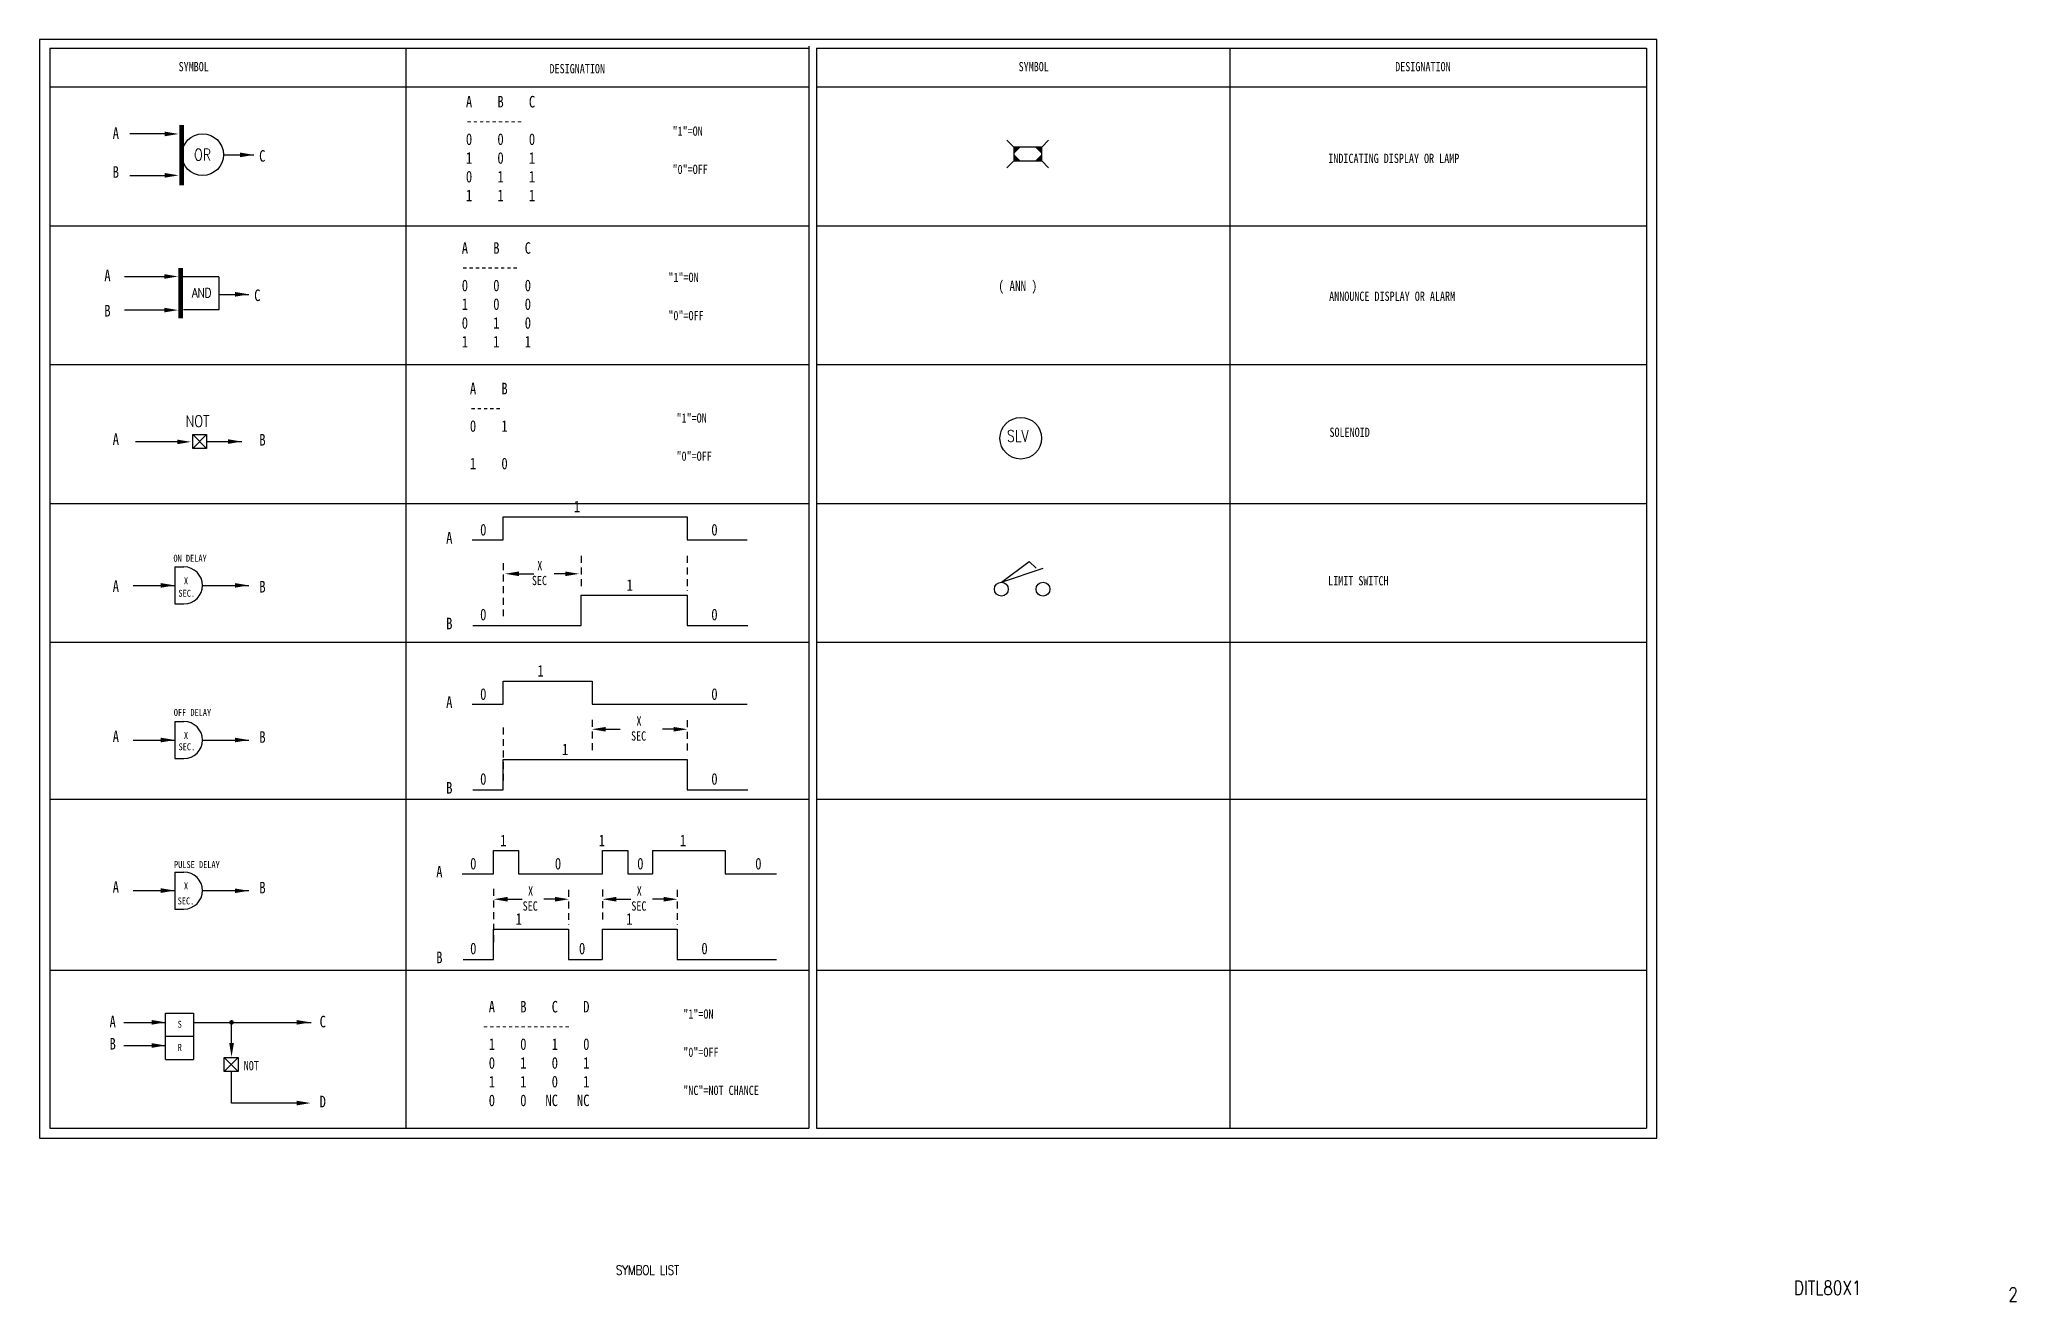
# Model space of a CAD drawing. Extents: x 33 to 460, y -301 to -28.
import ezdxf
from ezdxf.enums import TextEntityAlignment as Align

# ---------------------------------------------------------------- set-up
doc = ezdxf.new("R2010")
doc.units = 0
doc.header["$MEASUREMENT"] = 0
doc.linetypes.add('HIDDEN', pattern=[4, 1.5, -1, 1.5])
for name, color, linetype in [('CON', 4, 'CONTINUOUS'), ('DIM', 3, 'CONTINUOUS'), ('HID', 2, 'HIDDEN')]:
    doc.layers.add(name, color=color, linetype=linetype)
doc.styles.add('ROMANS', font='romans', dxfattribs={"width": 0.8})
doc.styles.get("Standard").update_dxf_attribs({"font": 'kaiu.ttf'})

# ---------------------------------------------------------------- blocks, each defined once
blk = doc.blocks.new('SOLENOID')
at = {"layer": 'CON'}
blk.add_circle((4.44, -5.05), 4.5, dxfattribs=at)
at = {"layer": 'CON', "style": 'ROMANS', "width": 0.8}
blk.add_text('SLV', height=2.5, dxfattribs=at).set_placement((1.44, -6.55), align=Align.BOTTOM_LEFT)
blk = doc.blocks.new('LSWITCH')
at = {"layer": 'CON'}
for p, q in [((-10.5, 1.5), (-4.5, 6)), ((-10.5, 1.5), (-1.5, 4.5)), ((-4.5, 6), (-3, 4.5))]:
    blk.add_line(p, q, dxfattribs=at)
for centre in [(-10.5, 0), (-1.5, 0)]:
    blk.add_circle(centre, 1.5, dxfattribs=at)
blk = doc.blocks.new('LEADER')
at = {"layer": 'CON'}
blk.add_solid([(0.85, -0.57), (0.85, -1.57), (3.85, -1.07)], dxfattribs=at)

msp = doc.modelspace()

# ---------------------------------------------------------------- linework, layer by layer
at = {"layer": 'CON'}
for p, q in [((382.06, -28.46), (32.6, -28.46)), ((32.6, -28.46), (32.6, -265.82)), ((198.84, -29.89), (198.84, -263.68)), ((382.06, -265.82), (382.06, -28.46)), ((34.85, -30.31), (198.84, -30.31)), ((34.85, -30.31), (34.85, -263.68)), ((111.72, -30.31), (111.72, -263.68)), ((200.52, -30.31), (200.52, -263.68)), ((200.52, -30.31), (379.85, -30.31)), ((289.85, -30.31), (289.85, -263.68)), ((379.85, -30.31), (379.85, -263.68)), ((34.85, -38.68), (198.84, -38.68)), ((200.52, -38.68), (379.85, -38.68)), ((52.12, -48.77), (61.03, -48.77)), ((243.16, -51.69), (241.66, -50.19)), ((249.16, -51.69), (250.66, -50.19)), ((72.42, -53.38), (78.92, -53.38)), ((243.16, -54.69), (241.66, -56.19)), ((243.16, -51.69), (243.16, -54.69)), ((249.16, -51.69), (243.16, -51.69)), ((243.16, -54.69), (249.16, -54.69)), ((249.16, -54.69), (249.16, -51.69)), ((249.16, -54.69), (250.66, -56.19)), ((52.12, -57.81), (61.59, -57.81)), ((34.85, -68.68), (198.84, -68.68)), ((200.52, -68.68), (379.85, -68.68)), ((50.96, -79.64), (61.46, -79.64)), ((71.38, -79.72), (63.56, -79.72)), ((71.38, -79.72), (71.38, -86.83)), ((71.38, -83.51), (77.85, -83.51)), ((50.96, -86.86), (61.46, -86.86)), ((71.38, -86.83), (63.7, -86.83)), ((34.85, -98.68), (198.84, -98.68)), ((200.52, -98.68), (379.85, -98.68)), ((53.31, -115.33), (64.31, -115.33)), ((65.7, -113.81), (68.7, -113.81)), ((68.7, -113.81), (65.7, -116.81)), ((65.7, -113.81), (68.7, -116.81)), ((65.7, -116.81), (65.7, -113.81)), ((68.7, -113.81), (68.7, -116.81)), ((68.71, -115.33), (76.31, -115.33)), ((68.7, -116.81), (65.7, -116.81)), ((34.85, -128.68), (198.84, -128.68)), ((132.82, -131.55), (172.57, -131.55)), ((132.82, -136.57), (132.82, -131.55)), ((172.57, -131.55), (172.57, -136.57)), ((200.52, -128.68), (379.85, -128.68)), ((126.07, -136.57), (132.82, -136.57)), ((172.57, -136.57), (185.5, -136.57)), ((61.81, -142.4), (61.81, -150.4)), ((61.81, -142.4), (63.81, -142.4)), ((52.81, -146.4), (61.81, -146.4)), ((67.81, -146.4), (77.81, -146.4)), ((149.62, -148.52), (172.57, -148.52)), ((149.62, -155.09), (149.62, -148.52)), ((172.57, -148.52), (172.57, -155.09)), ((61.81, -150.4), (63.81, -150.4)), ((126.26, -155.09), (149.62, -155.09)), ((172.57, -155.09), (185.69, -155.09)), ((34.85, -158.68), (198.84, -158.68)), ((200.52, -158.68), (379.85, -158.68)), ((132.82, -172.08), (132.82, -167.07)), ((132.82, -167.07), (152.02, -167.07)), ((152.02, -167.07), (152.02, -172.08)), ((126.07, -172.08), (132.82, -172.08)), ((152.02, -172.08), (185.5, -172.08)), ((61.81, -175.81), (61.81, -183.81)), ((61.81, -175.81), (63.81, -175.81)), ((52.81, -179.81), (61.81, -179.81)), ((67.81, -179.81), (77.81, -179.81)), ((61.81, -183.81), (63.81, -183.81)), ((132.82, -184.04), (172.57, -184.04)), ((132.82, -190.6), (132.82, -184.04)), ((172.57, -184.04), (172.57, -190.6)), ((126.26, -190.6), (132.82, -190.6)), ((172.57, -190.6), (185.69, -190.6)), ((34.85, -192.59), (198.84, -192.59)), ((200.52, -192.59), (379.85, -192.59)), ((130.67, -203.71), (136.1, -203.71)), ((130.67, -208.72), (130.67, -203.71)), ((136.1, -203.71), (136.1, -208.72)), ((154.27, -203.71), (159.7, -203.71)), ((154.27, -208.72), (154.27, -203.71)), ((159.7, -203.71), (159.7, -208.72)), ((165.08, -203.71), (180.77, -203.71)), ((165.08, -203.71), (165.08, -208.72)), ((180.77, -203.71), (180.77, -208.72)), ((61.81, -208.34), (61.81, -216.34)), ((61.81, -208.34), (63.81, -208.34)), ((123.92, -208.72), (130.67, -208.72)), ((136.1, -208.72), (154.27, -208.72)), ((159.7, -208.72), (165.08, -208.72)), ((180.77, -208.72), (191.86, -208.72)), ((52.81, -212.34), (61.81, -212.34)), ((67.81, -212.34), (77.81, -212.34)), ((61.81, -216.34), (63.81, -216.34)), ((130.67, -220.67), (146.92, -220.67)), ((130.67, -227.24), (130.67, -220.67)), ((146.92, -220.67), (146.92, -227.24)), ((154.21, -220.67), (170.41, -220.67)), ((154.21, -220.67), (154.21, -227.24)), ((170.41, -220.67), (170.41, -227.24)), ((34.85, -229.53), (198.84, -229.53)), ((124.11, -227.24), (130.67, -227.24)), ((146.92, -227.24), (154.21, -227.24)), ((170.41, -227.24), (191.86, -227.24)), ((200.52, -229.53), (379.85, -229.53)), ((59.84, -248.81), (59.84, -238.81)), ((59.84, -238.81), (65.84, -238.81)), ((65.84, -238.81), (65.84, -248.81)), ((50.84, -240.81), (59.84, -240.81)), ((65.84, -240.81), (91.28, -240.81)), ((74.11, -246.84), (74.11, -240.79)), ((50.84, -245.81), (59.84, -245.81)), ((59.84, -243.81), (65.84, -243.81)), ((59.84, -248.81), (65.84, -248.81)), ((72.53, -248.41), (75.53, -248.41)), ((75.53, -248.41), (72.53, -251.41)), ((72.53, -248.41), (75.53, -251.41)), ((72.53, -251.41), (72.53, -248.41)), ((75.53, -251.41), (72.53, -251.41)), ((74.11, -258.28), (74.11, -251.41)), ((75.53, -248.41), (75.53, -251.41)), ((90.36, -258.28), (74.11, -258.28)), ((34.85, -263.68), (198.84, -263.68)), ((200.52, -263.68), (379.85, -263.68)), ((32.6, -265.82), (382.06, -265.82))]:
    msp.add_line(p, q, dxfattribs=at)
at = {"layer": 'CON', "const_width": 1}
for points in [[(63.34, -46.89), (63.34, -59.97)], [(63.13, -77.82), (63.13, -88.66)]]:
    msp.add_lwpolyline(points, dxfattribs=at)
at = {"layer": 'CON'}
msp.add_lwpolyline([(166.59, -175.54), (166.59, -175.54, 0.174705)], format="xyb", dxfattribs=at)
at = {"layer": 'CON', "const_width": 0.5}
msp.add_lwpolyline([(73.84, -240.82, 1), (74.34, -240.82, 1)], format="xyb", close=True, dxfattribs=at)
at = {"layer": 'CON'}
msp.add_circle((67.84, -53.34), 4.5, dxfattribs=at)
for centre in [(63.81, -146.4), (63.81, -179.81), (63.81, -212.34)]:
    msp.add_arc(centre, 4, 270, 90, dxfattribs=at)
for points in [[(75.92, -52.88), (75.92, -53.88), (78.92, -53.38)], [(244.66, -51.69), (243.16, -51.69), (243.16, -53.19)], [(243.16, -53.19), (243.16, -54.69), (244.66, -54.69)], [(247.66, -51.69), (249.16, -51.69), (249.16, -53.19)], [(249.16, -53.19), (249.16, -54.69), (247.66, -54.69)], [(59.57, -79.15), (59.57, -80.15), (62.57, -79.65)], [(74.85, -83.01), (74.85, -84.01), (77.85, -83.51)], [(73.31, -114.83), (73.31, -115.83), (76.31, -115.33)], [(58.81, -145.9), (58.81, -146.9), (61.81, -146.4)], [(74.81, -145.9), (74.81, -146.9), (77.81, -146.4)], [(58.81, -179.31), (58.81, -180.31), (61.81, -179.81)], [(74.81, -179.31), (74.81, -180.31), (77.81, -179.81)], [(58.81, -211.84), (58.81, -212.84), (61.81, -212.34)], [(74.81, -211.88), (74.81, -212.88), (77.81, -212.38)], [(56.84, -240.31), (56.84, -241.31), (59.84, -240.81)], [(88.17, -240.31), (88.17, -241.31), (91.17, -240.81)], [(56.84, -245.31), (56.84, -246.31), (59.84, -245.81)], [(74.59, -245.3), (73.59, -245.3), (74.09, -248.3)], [(88.17, -257.75), (88.17, -258.75), (91.17, -258.25)]]:
    msp.add_solid(points, dxfattribs=at)
at = {"layer": 'DIM'}
for p, q in [((136.21, -143.89), (139.38, -143.89)), ((146.22, -143.89), (143.82, -143.89)), ((154.93, -177.48), (158.1, -177.48)), ((169.63, -177.48), (167.22, -177.48)), ((133.73, -214.21), (136.9, -214.21)), ((144, -214.21), (141.59, -214.21)), ((157.21, -214.21), (160.38, -214.21)), ((167.48, -214.21), (165.07, -214.21))]:
    msp.add_line(p, q, dxfattribs=at)
for points in [[(136.21, -144.39), (136.21, -143.39), (133.21, -143.89)], [(146.22, -143.39), (146.22, -144.39), (149.22, -143.89)], [(154.93, -177.98), (154.93, -176.98), (151.93, -177.48)], [(169.63, -176.98), (169.63, -177.98), (172.63, -177.48)], [(133.73, -214.71), (133.73, -213.71), (130.73, -214.21)], [(144, -213.71), (144, -214.71), (147, -214.21)], [(157.21, -214.71), (157.21, -213.71), (154.21, -214.21)], [(167.48, -213.71), (167.48, -214.71), (170.48, -214.21)]]:
    msp.add_solid(points, dxfattribs=at)
at = {"layer": 'HID'}
for p, q in [((149.62, -140.03), (149.62, -146.98)), ((172.57, -140.03), (172.57, -147.55)), ((132.82, -141.58), (132.82, -153.92)), ((132.82, -177.09), (132.82, -189.44)), ((152, -175.47), (152, -182.42)), ((172.57, -175.55), (172.57, -183.07)), ((130.67, -211.99), (130.67, -224.34)), ((146.93, -212.19), (146.93, -219.71)), ((154.28, -212.11), (154.28, -219.06)), ((170.41, -212.19), (170.41, -219.71))]:
    msp.add_line(p, q, dxfattribs=at)

# ---------------------------------------------------------------- block references
at = {"layer": 'CON'}
for name, p in [('LEADER', (58.81, -47.78)), ('LEADER', (58.81, -56.73)), ('LEADER', (58.72, -85.84)), ('SOLENOID', (240.2, -109.55)), ('LEADER', (61.5, -114.32)), ('LSWITCH', (250.95, -147.21))]:
    msp.add_blockref(name, p, dxfattribs=at)

# ---------------------------------------------------------------- texts
at = {"layer": 'CON', "width": 0.8}
for s, height, p in [('SYMBOL', 2, (65.92, -34.31)), ('DESIGNATION', 2, (148.8, -34.75)), ('SYMBOL', 2, (247.44, -34.31)), ('DESIGNATION', 2, (331.54, -34.31)), ('X', 1.5, (64.25, -145.4)), ('SEC.', 1.5, (64.41, -148.1)), ('X', 1.5, (64.25, -178.81)), ('SEC.', 1.5, (64.44, -181.27)), ('X', 1.5, (64.25, -211.34)), ('SEC.', 1.5, (64.25, -214.58)), ('S', 1.5, (62.9, -241.22)), ('R', 1.5, (62.9, -246.22))]:
    msp.add_text(s, height=height, dxfattribs=at).set_placement(p, align=Align.MIDDLE)
for s, height, p in [('A    B    C', 2.5, (124.74, -43.89)), ('---------', 2.5, (124.74, -47.94)), ('A', 2.5, (48.41, -50.68)), ('0    0    0', 2.5, (124.74, -51.99)), ('"1"=ON', 2, (169.39, -49.85)), ('C', 2.5, (80.06, -55.59)), ('1    0    1', 2.5, (124.74, -56.04)), ('"0"=OFF', 2, (169.39, -58.1)), ('INDICATING DISPLAY OR LAMP', 2, (311.1, -55.73)), ('B', 2.5, (48.41, -59.07)), ('0    1    1', 2.5, (124.74, -60.08)), ('1    1    1', 2.5, (124.74, -64.13)), ('A    B    C', 2.5, (123.84, -75.49)), ('A', 2.5, (46.6, -81.45)), ('0    0    0', 2.5, (123.84, -83.59)), ('---------', 2.5, (123.84, -79.54)), ('"1"=ON', 2, (168.49, -81.45)), ('( ANN )', 2.2, (239.8, -83.45)), ('C', 2.5, (78.99, -85.71)), ('1    0    0', 2.5, (123.84, -87.63)), ('ANNOUNCE DISPLAY OR ALARM', 2, (311.28, -85.52)), ('B', 2.5, (46.6, -89.05)), ('0    1    0', 2.5, (123.84, -91.68)), ('"0"=OFF', 2, (168.49, -89.7)), ('1    1    1', 2.5, (123.84, -95.73)), ('A    B    ', 2.5, (125.6, -105.87)), ('0    1', 2.5, (125.6, -113.96)), ('-----', 2.5, (125.6, -109.91)), ('"1"=ON', 2, (170.25, -111.83)), ('A', 2.5, (48.41, -116.8)), ('B', 2.5, (80.1, -116.94)), ('SOLENOID', 2, (311.35, -114.91)), ('1    0', 2.5, (125.6, -122.06)), ('"0"=OFF', 2, (170.25, -120.07)), ('1', 2.5, (148.07, -131.35)), ('A', 2.5, (120.47, -138.11)), ('0', 2.5, (127.81, -136.37)), ('0', 2.5, (177.77, -136.37)), ('ON DELAY', 1.5, (61.54, -141.74)), ('1', 2.5, (159.46, -148.32)), ('LIMIT SWITCH', 2, (311.06, -147)), ('A', 2.5, (48.41, -148.55)), ('B', 2.5, (80.1, -148.69)), ('B', 2.5, (120.47, -156.63)), ('0', 2.5, (127.81, -154.69)), ('0', 2.5, (177.77, -154.69)), ('1', 2.5, (140.19, -166.86)), ('A', 2.5, (120.47, -173.62)), ('0', 2.5, (127.81, -171.88)), ('0', 2.5, (177.77, -171.88)), ('OFF DELAY', 1.5, (61.61, -175.06)), ('A', 2.5, (48.41, -181.02)), ('B', 2.5, (80.1, -181.16)), ('1', 2.5, (145.5, -183.83)), ('0', 2.5, (127.81, -190.21)), ('0', 2.5, (177.77, -190.21)), ('B', 2.5, (120.47, -192.14)), ('1', 2.5, (132.15, -203.5)), ('1', 2.5, (153.43, -203.5)), ('1', 2.5, (170.96, -203.5)), ('PULSE DELAY', 1.5, (61.67, -207.92)), ('A', 2.5, (118.32, -210.26)), ('0', 2.5, (125.65, -208.52)), ('0', 2.5, (143.97, -208.52)), ('0', 2.5, (161.76, -208.52)), ('0', 2.5, (187.26, -208.52)), ('A', 2.5, (48.41, -213.56)), ('B', 2.5, (80.1, -213.7)), ('1', 2.5, (135.49, -220.47)), ('1', 2.5, (159.37, -220.47)), ('B', 2.5, (118.32, -228.78)), ('0', 2.5, (125.65, -226.85)), ('0', 2.5, (149.17, -226.85)), ('0', 2.5, (175.62, -226.85)), ('A    B    C    D', 2.5, (129.67, -239.43)), ('"1"=ON', 2, (171.71, -240.61)), ('A', 2.5, (47.73, -242.64)), ('C', 2.5, (93.13, -242.64)), ('--------------', 2.5, (128.28, -243.48)), ('B', 2.5, (47.73, -247.44)), ('1    0    1    0', 2.5, (129.67, -247.52)), ('"0"=OFF', 2, (171.71, -248.86)), ('NOT', 2, (76.73, -251.77)), ('0    1    0    1', 2.5, (129.67, -251.57)), ('1    1    0    1 ', 2.5, (129.67, -255.62)), ('"NC"=NOT CHANCE', 2, (171.71, -257.1)), ('D', 2.5, (93.13, -259.92)), ('0    0   NC   NC', 2.5, (129.67, -259.67))]:
    msp.add_text(s, height=height, dxfattribs=at).set_placement(p, align=Align.BOTTOM_LEFT)
at = {"layer": 'CON', "style": 'ROMANS', "width": 0.8}
for s, height, p in [('OR', 2.5, (67.84, -53.34)), ('AND', 2, (67.64, -83.17)), ('NOT', 2.5, (66.74, -110.92))]:
    msp.add_text(s, height=height, dxfattribs=at).set_placement(p, align=Align.MIDDLE)
at = {"layer": 'CON', "lineweight": 9, "style": 'ROMANS', "width": 0.8}
msp.add_text('SYMBOL LIST', height=2, dxfattribs=at).set_placement((157.17, -294.33), align=Align.MIDDLE_LEFT)
for s, p in [('DITL80X1', (411.68, -300.59)), ('2', (458.05, -302.02))]:
    msp.add_text(s, height=3, dxfattribs=at).set_placement(p, align=Align.BOTTOM_LEFT)
at = {"layer": 'DIM', "width": 0.8}
for s, p in [('SEC', (138.99, -146.94)), ('X', (140.16, -143.71)), ('X', (161.59, -177.3)), ('SEC', (160.42, -180.53)), ('X', (138.17, -214.03)), ('X', (161.65, -214.03)), ('SEC', (137, -217.27)), ('SEC', (160.48, -217.27))]:
    msp.add_text(s, height=2, dxfattribs=at).set_placement(p, align=Align.BOTTOM_LEFT)

doc.saveas('drawing.dxf')
